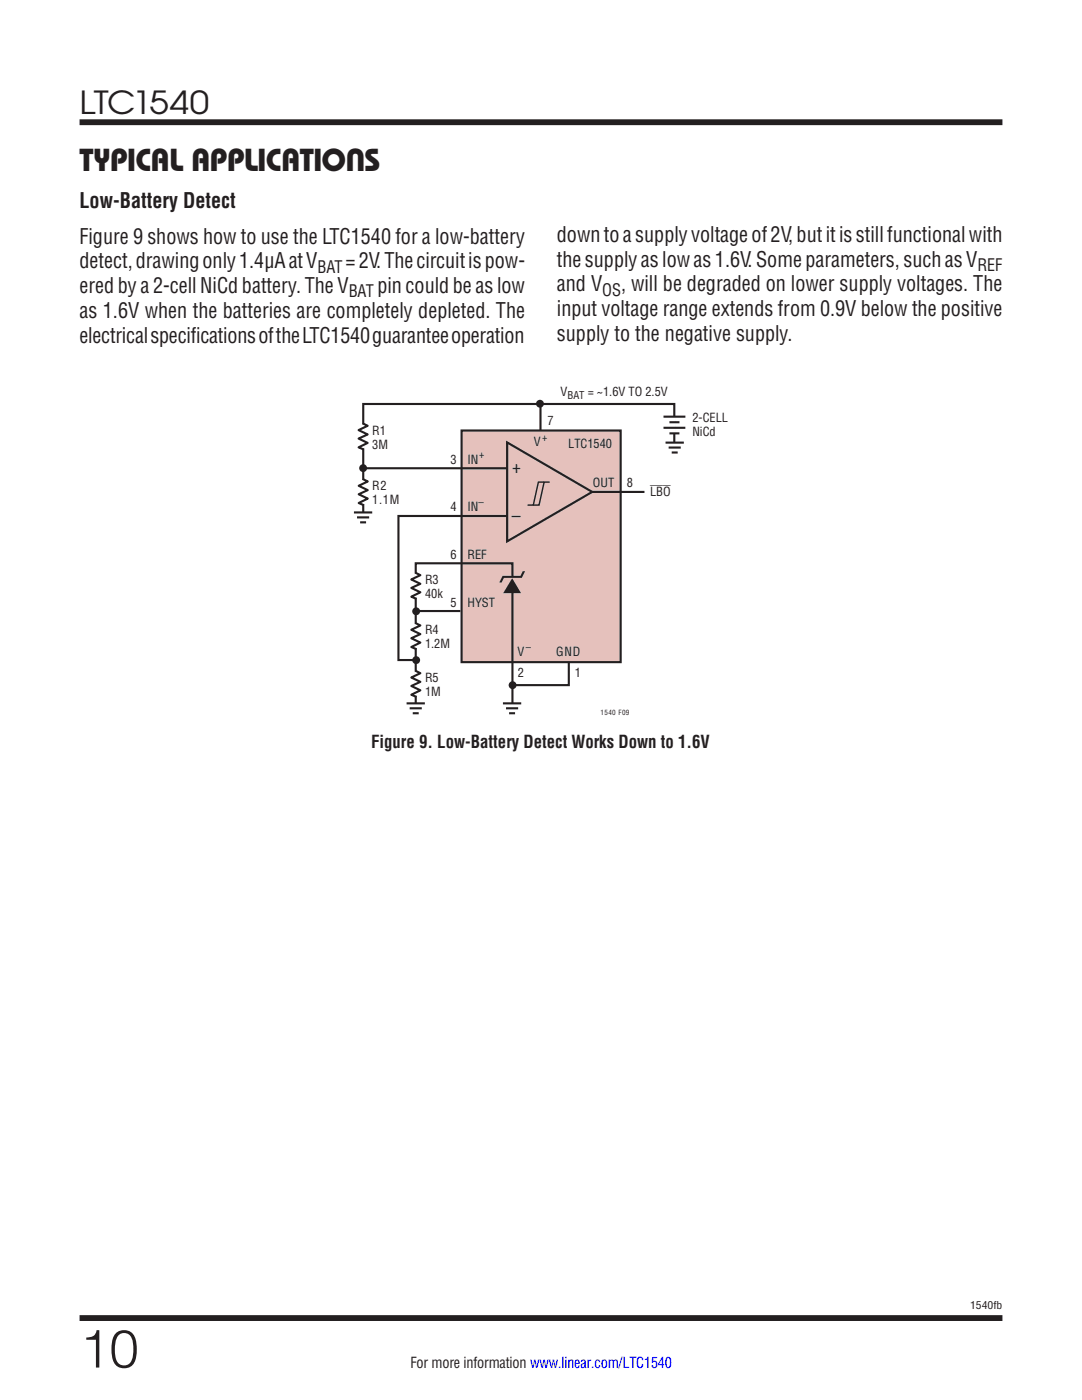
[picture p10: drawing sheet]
<svg xmlns="http://www.w3.org/2000/svg" width="216mm" height="279mm" viewBox="0 0 216 279" stroke-linecap="round" stroke-linejoin="round" font-family="sans-serif">
<defs><g id="words">
<text font-size="10.6" fill="#231f20" x="15.9" y="272.9">10</text>
<g font-size="6.3" fill="#231f20">
<text x="15.9" y="22.8">LTC1540</text>
<text x="15.9" y="34.1">TYPICAL APPLICATIONS</text>
</g>
<g font-size="4.2" fill="#231f20">
<text x="15.9" y="41.6">Low-Battery Detect</text>
<text x="15.9" y="48.6">Figure 9 shows how to use the LTC1540 for a low-battery</text>
<text x="15.9" y="53.6">detect, drawing only 1.4µA at V</text>
<text x="69" y="53.6">= 2V. The circuit is pow-</text>
<text x="111.1" y="48.3">down to a supply voltage of 2V, but it is still functional with</text>
<text x="111.1" y="53.2">the supply as low as 1.6V. Some parameters, such as V</text>
<text x="15.9" y="58.5">ered by a 2-cell NiCd battery. The V</text>
<text x="75.3" y="58.5">pin could be as low</text>
<text x="111.1" y="58.1">and V</text>
<text x="123.9" y="58.1">, will be degraded on lower supply voltages. The</text>
<text x="15.9" y="63.4">as 1.6V when the batteries are completely depleted. The</text>
<text x="111.1" y="63.1">input voltage range extends from 0.9V below the positive</text>
<text x="15.9" y="68.4">electrical specifications of the LTC1540 guarantee operation</text>
<text x="111.1" y="68">supply to the negative supply.</text>
</g>
<g font-size="3.5" fill="#231f20">
<text x="102.2" y="94.3">+</text>
<text x="102.1" y="104.1">–</text>
<text x="74" y="149.3">Figure 9. Low-Battery Detect Works Down to 1.6V</text>
</g>
<g font-size="3.4" fill="#231f20">
<text x="63.3" y="54.4">BAT</text>
<text x="69.6" y="59.3">BAT</text>
<text x="120.2" y="59">OS</text>
<text x="195" y="54.1">REF</text>
</g>
<text font-size="3" fill="#231f20" x="81.9" y="273.1">For more information www.linear.com/LTC1540</text>
<g font-size="2.5" fill="#231f20">
<text x="111.9" y="79.1">V</text>
<text x="117.3" y="79.1">= ~1.6V TO 2.5V</text>
<text x="74.3" y="86.7">R1</text>
<text x="74.3" y="89.6">3M</text>
<text x="106.5" y="89">V</text>
<text x="109.3" y="84.7">7</text>
<text x="113.4" y="89.5">LTC1540</text>
<text x="138.2" y="84.3">2-CELL</text>
<text x="138.2" y="87.1">NiCd</text>
<text x="89.9" y="92.5">3</text>
<text x="93.3" y="92.5">IN</text>
<text x="74.3" y="97.8">R2</text>
<text x="74.3" y="100.7">1.1M</text>
<text x="118.3" y="97.2">OUT</text>
<text x="125.1" y="97.2">8</text>
<text x="129.7" y="99">LBO</text>
<text x="89.9" y="102">4</text>
<text x="93.3" y="102">IN</text>
<text x="89.9" y="111.6">6</text>
<text x="93.3" y="111.6">REF</text>
<text x="84.8" y="116.5">R3</text>
<text x="84.8" y="119.3">40k</text>
<text x="89.9" y="121.1">5</text>
<text x="93.3" y="121.1">HYST</text>
<text x="84.8" y="126.5">R4</text>
<text x="84.8" y="129.3">1.2M</text>
<text x="103.3" y="131">V</text>
<text x="111" y="130.9">GND</text>
<text x="84.8" y="136">R5</text>
<text x="103.3" y="135.2">2</text>
<text x="114.7" y="135.2">1</text>
<text x="84.8" y="138.9">1M</text>
</g>
<g font-size="2.1" fill="#231f20">
<text x="113.2" y="79.6">BAT</text>
<text x="108.2" y="87.9">+</text>
<text x="95.6" y="91.5">+</text>
<text x="95.5" y="101">–</text>
<text x="104.9" y="129.9">–</text>
<text x="193.6" y="261.2">1540fb</text>
</g>
<text font-size="1.4" fill="#231f20" x="119.8" y="142.7">1540 F09</text>
</g></defs>
<path d="M15.9 24.4h184.1M15.9 263h184.1" fill="none" stroke="#231f20" stroke-width="1.2" stroke-linecap="butt"/>
<path d="M107.8 80.6v5.3M113.5 131.8v4.9h-11.5" fill="none" stroke="#231f20" stroke-width=".42"/>
<g fill="#231f20">
<circle cx="72.5" cy="93.4" r=".79"/>
<circle cx="107.7" cy="80.6" r=".79"/>
<circle cx="83" cy="122" r=".79"/>
<circle cx="83" cy="131.7" r=".79"/>
<circle cx="102.3" cy="136.7" r=".79"/>
</g>
<path d="M92.1 85.9h31.7v46.2h-31.7z" fill="#e5c1bc"/>
<path d="M72.3 93.5h29.5M92.1 85.9h31.7v46.2h-31.7zM117.6 98.2h11M134.5 88.8v-8.2h-62v22.7M101.6 103h-22.1v28.7h3.5M102.3 140.6v-28.2h-19.3v29.2" fill="none" stroke="#231f20" stroke-width=".42"/>
<path d="M101.2 88.3l17 9.9-17 9.8z" fill="#e5c1bc"/>
<g fill="none" stroke="#231f20" stroke-width=".42">
<path d="M72.4 84.5l1 .5-1.8 .8 1.8 .9-1.8 .8 1.8 .9-1.8 .9 1 .4M72.4 95.6l1 .5-1.8 .8 1.8 .9-1.8 .8 1.8 .9-1.8 .9 1 .4M101.2 88.3l17 9.9-17 9.8zM132.4 83.2h4.4M132.4 85.4h4.4M132.8 88.3h3.7M133.4 89.3h2.4M133.6 84.3h2M133.6 86.5h2M134 90.3h1.2M70.6 102.3h3.7M71.2 103.3h2.5"/>
<path d="M71.9 104.2h1.1M82.9 114.3l1 .5-1.8 .8 1.8 .9-1.8 .8 1.8 .9-1.8 .9 1 .4M82.9 124.3l1 .5-1.8 .9 1.8 .9-1.8 .8 1.8 .8-1.8 .9 1 .5M82.9 133.9l1 .5-1.8 .8 1.8 .9-1.8 .8 1.8 .9-1.8 .9 1 .4M83 121.9h8.9M81.1 140.4h3.7M81.7 141.4h2.5M82.4 142.3h1.1M100.4 140.4h3.6M101 141.4h2.4M101.6 142.3h1.2"/>
</g>
<path d="M72.5 84.7v4.8M72.5 95.8v4.8M83 114.5v4.8M83 124.5v4.8M83 134.1v4.8" fill="none" stroke="#fff" stroke-width=".71" stroke-linecap="butt"/>
<path d="M134.6 88.3v2.3M72.5 102.3v2.2M83 140.4v2.2M102.2 140.4v2.2" fill="none" stroke="#fff" stroke-width=".97" stroke-linecap="butt"/>
<path d="M134.6 83.2v3.3" fill="none" stroke="#fff" stroke-width=".62" stroke-linecap="butt"/>
<path d="M108.6 96.2h-1.2l-1 4.6h-1.1M109.7 96.2h-1.1l-1 4.6h-1.2" fill="none" stroke="#231f20" stroke-width=".28"/>
<path d="M102.2 115.1v2.2" fill="none" stroke="#e5c1bc" stroke-width=".71" stroke-linecap="butt"/>
<g fill="#231f20">
<path d="M102.2 115.4l1.8 3h-3.6z"/>
<path d="M100.3 114.9h3.6l.4-.9h.5l-.7 1.3h-3.6l-.4 1h-.5z"/>
</g>
<use href="#words"/>
</svg>
